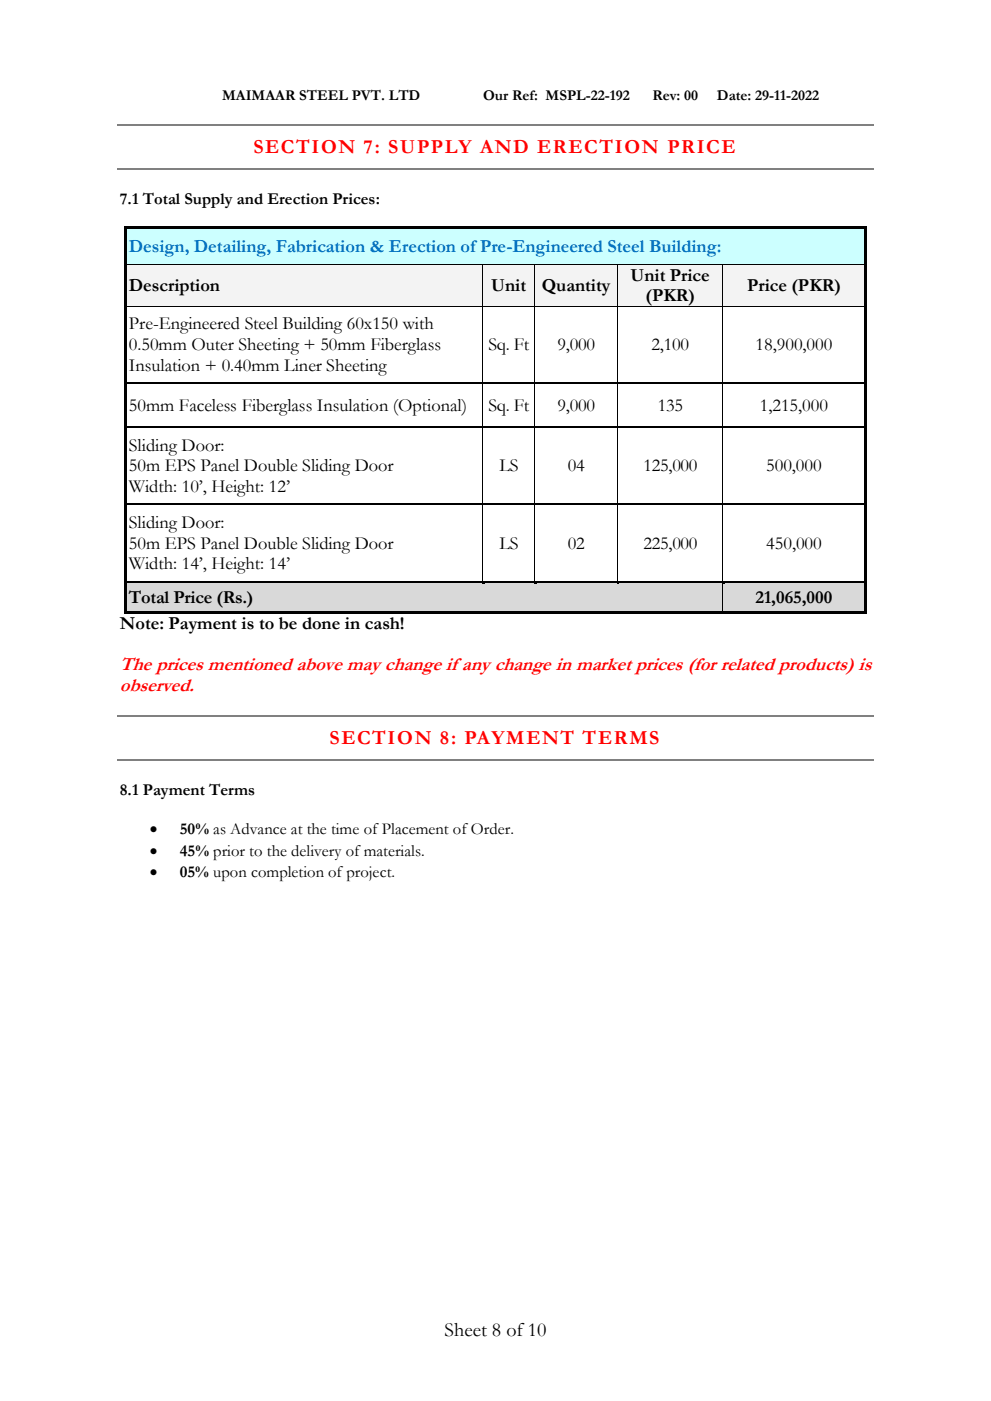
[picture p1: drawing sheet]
<svg xmlns="http://www.w3.org/2000/svg" width="210mm" height="297mm" viewBox="0 0 210 297" stroke-linecap="round" stroke-linejoin="round" font-family="sans-serif">
<defs><g id="words">
<g font-size="4.2" fill="#f00">
<text x="53.7" y="32.4">SECTION 7: SUPPLY AND ERECTION PRICE</text>
<text x="69.9" y="157.7">SECTION 8: PAYMENT TERMS</text>
</g>
<text font-size="4.2" x="94.3" y="283.2">Sheet 8 of10</text>
<g font-size="4.1" fill="#f00">
<text x="25.4" y="142">The prices mentioned above may change if any change in market prices (for related products) is</text>
<text x="25.4" y="146.4">observed.</text>
</g>
<text font-size="3.9" fill="#0070c0" x="27.3" y="53.5">Design, Detailing, Fabrication &amp; Erection of Pre-Engineered Steel Building:</text>
<g font-size="3.9">
<text x="133.6" y="59.5">Unit Price</text>
<text x="27.3" y="61.6">Description</text>
<text x="104.1" y="61.6">Unit</text>
<text x="114.8" y="61.6">Quantity</text>
<text x="136.8" y="63.8">(PKR)</text>
<text x="158.4" y="61.6">Price (PKR)</text>
<text x="27.3" y="69.8">Pre-Engineered Steel Building 60x150 with</text>
<text x="27.3" y="74.2">0.50mm Outer Sheeting + 50mm Fiberglass</text>
<text x="103.5" y="74.2">Sq. Ft</text>
<text x="118.2" y="74.2">9,000</text>
<text x="138.1" y="74.2">2,100</text>
<text x="160.2" y="74.2">18,900,000</text>
<text x="27.3" y="78.5">Insulation + 0.40mm Liner Sheeting</text>
<text x="27.3" y="87">50mm Faceless Fiberglass Insulation (Optional)</text>
<text x="103.5" y="87">Sq. Ft</text>
<text x="118.2" y="87">9,000</text>
<text x="139.4" y="87">135</text>
<text x="161.1" y="87">1,215,000</text>
<text x="27.3" y="95.5">Sliding Door:</text>
<text x="27.3" y="99.8">50m EPS Panel Double Sliding Door</text>
<text x="105.9" y="99.8">LS</text>
<text x="120.3" y="99.8">04</text>
<text x="136.4" y="99.8">125,000</text>
<text x="162.4" y="99.8">500,000</text>
<text x="27.3" y="104.2">Width: 10’, Height: 12’</text>
<text x="27.3" y="111.9">Sliding Door:</text>
<text x="27.3" y="116.3">50m EPS Panel Double Sliding Door</text>
<text x="105.9" y="116.3">LS</text>
<text x="120.3" y="116.3">02</text>
<text x="136.4" y="116.3">225,000</text>
<text x="162.4" y="116.3">450,000</text>
<text x="27.3" y="120.7">Width: 14’, Height: 14’</text>
<text x="27.3" y="127.8">Total Price (Rs.)</text>
<text x="160.1" y="127.8">21,065,000</text>
<text x="25.4" y="133.4">Note: Payment is to be done in cash!</text>
</g>
<g font-size="3.5">
<text x="25.4" y="43.1">7.1 Total Supply and Erection Prices:</text>
<text x="25.4" y="168.4">8.1 Payment Terms</text>
<text x="31.8" y="176.9">•</text>
<text x="38.1" y="176.9">50% as Advance at the time of Placement of Order.</text>
<text x="31.8" y="181.3">•</text>
<text x="31.8" y="185.8">•</text>
<text x="38.1" y="181.3">45% prior to the delivery of materials.</text>
<text x="38.1" y="185.8">05% upon completion of project.</text>
</g>
<g font-size="3.2">
<text x="47.1" y="21.3">MAIMAAR STEEL PVT. LTD</text>
<text x="102.4" y="21.3">Our Ref: MSPL-22-192</text>
<text x="138.3" y="21.3">Rev: 00</text>
<text x="152" y="21.3">Date: 29-11-2022</text>
</g>
</g></defs>
<path d="M24.9 26.5h160.3M24.9 35.7h160.3" fill="none" stroke="#808080" stroke-width=".25"/>
<g fill="#cff">
<path d="M26.9 48.6h156.3v7.4h-156.3z" fill-rule="evenodd"/>
<path d="M27.3 50.1h155.5v4.4h-155.5z" fill-rule="evenodd"/>
</g>
<g fill="#000">
<path d="M26.4 48.1h.5v.5h-.5z" fill-rule="evenodd"/>
<path d="M26.4 48.1h.5v.5h-.5z" fill-rule="evenodd"/>
<path d="M26.4 48.6h.5v7.4h-.5z" fill-rule="evenodd"/>
<path d="M26.9 48.1h156.3v.5h-156.3z" fill-rule="evenodd"/>
<path d="M183.2 48.1h.5v.5h-.5z" fill-rule="evenodd"/>
<path d="M183.2 48.1h.5v.5h-.5z" fill-rule="evenodd"/>
<path d="M183.2 48.6h.5v7.4h-.5z" fill-rule="evenodd"/>
</g>
<path d="M26.9 48.6h156.3" fill="none" stroke="#cff" stroke-width=".21"/>
<g fill="#f3f3f3">
<path d="M26.9 56.1h75.4v8.8h-75.4z" fill-rule="evenodd"/>
<path d="M27.3 58.3h74.4v4.4h-74.4z" fill-rule="evenodd"/>
<path d="M102.3 56.1h11v8.8h-11z" fill-rule="evenodd"/>
<path d="M102.9 58.3h9.9v4.4h-9.9z" fill-rule="evenodd"/>
<path d="M113.4 56.1h17.4v8.8h-17.4z" fill-rule="evenodd"/>
<path d="M114 58.3h16.2v4.4h-16.2z" fill-rule="evenodd"/>
<path d="M130.9 56.1h22.3v8.8h-22.3z" fill-rule="evenodd"/>
<path d="M131.5 56.1h21.1v4.4h-21.1z" fill-rule="evenodd"/>
<path d="M131.5 60.5h21.1v4.4h-21.1z" fill-rule="evenodd"/>
<path d="M153.3 56.1h29.9v8.8h-29.9z" fill-rule="evenodd"/>
<path d="M153.9 58.3h28.9v4.4h-28.9z" fill-rule="evenodd"/>
</g>
<g fill="#000">
<path d="M26.4 56l.5 .1z" fill-rule="evenodd"/>
<path d="M102.3 56v.1z" fill-rule="evenodd"/>
<path d="M113.3 56l.1 .1z" fill-rule="evenodd"/>
<path d="M130.8 56l.1 .1z" fill-rule="evenodd"/>
<path d="M153.2 56l.1 .1z" fill-rule="evenodd"/>
<path d="M183.2 56l.5 .1z" fill-rule="evenodd"/>
<path d="M26.4 56.1h.5v8.8h-.5z" fill-rule="evenodd"/>
<path d="M26.4 64.9h.5z" fill-rule="evenodd"/>
<path d="M113.3 64.9h.1z" fill-rule="evenodd"/>
<path d="M130.8 64.9h.1z" fill-rule="evenodd"/>
<path d="M153.2 64.9h.1z" fill-rule="evenodd"/>
<path d="M183.2 56.1h.5v8.8h-.5z" fill-rule="evenodd"/>
<path d="M183.2 64.9h.5z" fill-rule="evenodd"/>
<path d="M26.4 64.9h.5v16.1h-.5z" fill-rule="evenodd"/>
<path d="M26.4 81h.5v.4h-.5z" fill-rule="evenodd"/>
<path d="M26.4 81.4h.5v8.9h-.5z" fill-rule="evenodd"/>
<path d="M26.4 90.3h.5v.3h-.5z" fill-rule="evenodd"/>
<path d="M102.3 81h.3v.4h-.3z" fill-rule="evenodd"/>
<path d="M102.3 90.3h.3v.3h-.3z" fill-rule="evenodd"/>
<path d="M113.3 81h.4v.4h-.4z" fill-rule="evenodd"/>
<path d="M113.3 90.3h.4v.3h-.4z" fill-rule="evenodd"/>
<path d="M130.8 81h.4v.4h-.4z" fill-rule="evenodd"/>
<path d="M130.8 90.3h.4v.3h-.4z" fill-rule="evenodd"/>
<path d="M153.2 81h.3v.4h-.3z" fill-rule="evenodd"/>
<path d="M153.2 90.3h.3v.3h-.3z" fill-rule="evenodd"/>
<path d="M183.2 64.9h.5v16.1h-.5z" fill-rule="evenodd"/>
<path d="M183.2 81h.5v.4h-.5z" fill-rule="evenodd"/>
<path d="M183.2 81.4h.5v8.9h-.5z" fill-rule="evenodd"/>
<path d="M183.2 90.3h.5v.3h-.5z" fill-rule="evenodd"/>
<path d="M26.4 90.6h.5v16.1h-.5z" fill-rule="evenodd"/>
<path d="M26.4 106.7h.5v.4h-.5z" fill-rule="evenodd"/>
<path d="M102.3 106.7h.3v.4h-.3z" fill-rule="evenodd"/>
<path d="M113.3 106.7h.4v.4h-.4z" fill-rule="evenodd"/>
<path d="M130.8 106.7h.4v.4h-.4z" fill-rule="evenodd"/>
<path d="M153.2 106.7h.3v.4h-.3z" fill-rule="evenodd"/>
<path d="M183.2 90.6h.5v16.1h-.5z" fill-rule="evenodd"/>
<path d="M183.2 106.7h.5v.4h-.5z" fill-rule="evenodd"/>
<path d="M26.4 107.1h.5v16.1h-.5z" fill-rule="evenodd"/>
<path d="M183.2 107.1h.5v16.1h-.5z" fill-rule="evenodd"/>
</g>
<g fill="none" stroke="#000" stroke-width=".21">
<path d="M26.9 56.1h75.4M102.3 56.1v8.8M102.3 56.1h11M113.4 56.1v8.8M113.4 56.1h17.4M130.9 56.1v8.8M130.9 56.1h22.3M153.2 56.1v8.8M153.3 56.1h29.9M26.9 64.9h75.4M102.3 64.9v16.1M102.3 64.9h11"/>
<path d="M113.4 64.9v16.1M113.4 64.9h17.4M130.9 64.9v16.1M130.9 64.9h22.3M153.2 64.9v16.1M153.3 64.9h29.9M102.3 81.4v8.9M102.3 90.6v16.1M113.4 81.4v8.9M113.4 90.6v16.1M130.9 81.4v8.9M130.9 90.6v16.1"/>
<path d="M153.2 81.4v8.9M153.2 90.6v16.1M102.3 107.1v16.1M113.4 107.1v16.1M130.9 107.1v16.1M153.2 107.1v16.1"/>
</g>
<g fill="none" stroke="#000" stroke-width=".34">
<path d="M26.9 81.2h75.4M26.9 90.4h75.4M102.6 81.2h10.7M102.6 90.4h10.7M113.7 81.2h17.1M113.7 90.4h17.1M131.2 81.2h22M131.2 90.4h22M153.5 81.2h29.7M153.5 90.4h29.7M26.9 106.9h75.4M102.6 106.9h10.7"/>
<path d="M113.7 106.9h17.1M131.2 106.9h22M153.5 106.9h29.7"/>
</g>
<g fill="#d9d9d9">
<path d="M26.9 123.7h126.3v5.8h-126.3z" fill-rule="evenodd"/>
<path d="M27.3 124.4h125.3v4.4h-125.3z" fill-rule="evenodd"/>
<path d="M153.3 123.7h29.9v5.8h-29.9z" fill-rule="evenodd"/>
<path d="M153.9 124.4h28.9v4.4h-28.9z" fill-rule="evenodd"/>
</g>
<g fill="#000">
<path d="M26.4 123.2h.5v.5h-.5z" fill-rule="evenodd"/>
<path d="M26.9 123.2h75.4v.5h-75.4z" fill-rule="evenodd"/>
</g>
<path d="M26.9 123.7h75.4" fill="none" stroke="#d9d9d9" stroke-width=".21"/>
<path d="M102.3 123.7h.5z" fill-rule="evenodd" fill="#d9d9d9"/>
<g fill="#000">
<path d="M102.3 123.2h.5v.5h-.5z" fill-rule="evenodd"/>
<path d="M102.8 123.2h10.5v.5h-10.5z" fill-rule="evenodd"/>
</g>
<path d="M102.8 123.7h10.5" fill="none" stroke="#d9d9d9" stroke-width=".21"/>
<path d="M113.3 123.7h.6z" fill-rule="evenodd" fill="#d9d9d9"/>
<g fill="#000">
<path d="M113.3 123.2h.6v.5h-.6z" fill-rule="evenodd"/>
<path d="M113.9 123.2h16.9v.5h-16.9z" fill-rule="evenodd"/>
</g>
<path d="M113.9 123.7h16.9" fill="none" stroke="#d9d9d9" stroke-width=".21"/>
<path d="M130.8 123.7h.5z" fill-rule="evenodd" fill="#d9d9d9"/>
<g fill="#000">
<path d="M130.8 123.2h.5v.5h-.5z" fill-rule="evenodd"/>
<path d="M131.3 123.2h21.9v.5h-21.9z" fill-rule="evenodd"/>
</g>
<path d="M131.3 123.7h21.9" fill="none" stroke="#d9d9d9" stroke-width=".21"/>
<path d="M153.3 123.7h.4z" fill-rule="evenodd" fill="#d9d9d9"/>
<g fill="#000">
<path d="M26.4 123.7h.5v5.9h-.5z" fill-rule="evenodd"/>
<path d="M26.4 129.6h.5v.5h-.5z" fill-rule="evenodd"/>
<path d="M26.4 129.6h.5v.5h-.5z" fill-rule="evenodd"/>
<path d="M26.9 129.6h126.3v.5h-126.3z" fill-rule="evenodd"/>
<path d="M153.2 123.2h.5v.5h-.5z" fill-rule="evenodd"/>
<path d="M153.2 129.6h.5v.5h-.5z" fill-rule="evenodd"/>
<path d="M153.7 123.2h29.5v.5h-29.5z" fill-rule="evenodd"/>
<path d="M153.7 129.6h29.5v.5h-29.5z" fill-rule="evenodd"/>
<path d="M183.2 123.2h.5v.5h-.5z" fill-rule="evenodd"/>
<path d="M183.2 123.7h.5v5.9h-.5z" fill-rule="evenodd"/>
<path d="M183.2 129.6h.5v.5h-.5z" fill-rule="evenodd"/>
<path d="M183.2 129.6h.5v.5h-.5z" fill-rule="evenodd"/>
</g>
<path d="M153.7 123.7h29.5" fill="none" stroke="#d9d9d9" stroke-width=".21"/>
<path d="M153.2 123.7v5.9" fill="none" stroke="#000" stroke-width=".21"/>
<path d="M24.9 151.7h160.3M24.9 161h160.3" fill="none" stroke="#808080" stroke-width=".25"/>
<use href="#words"/>
</svg>
